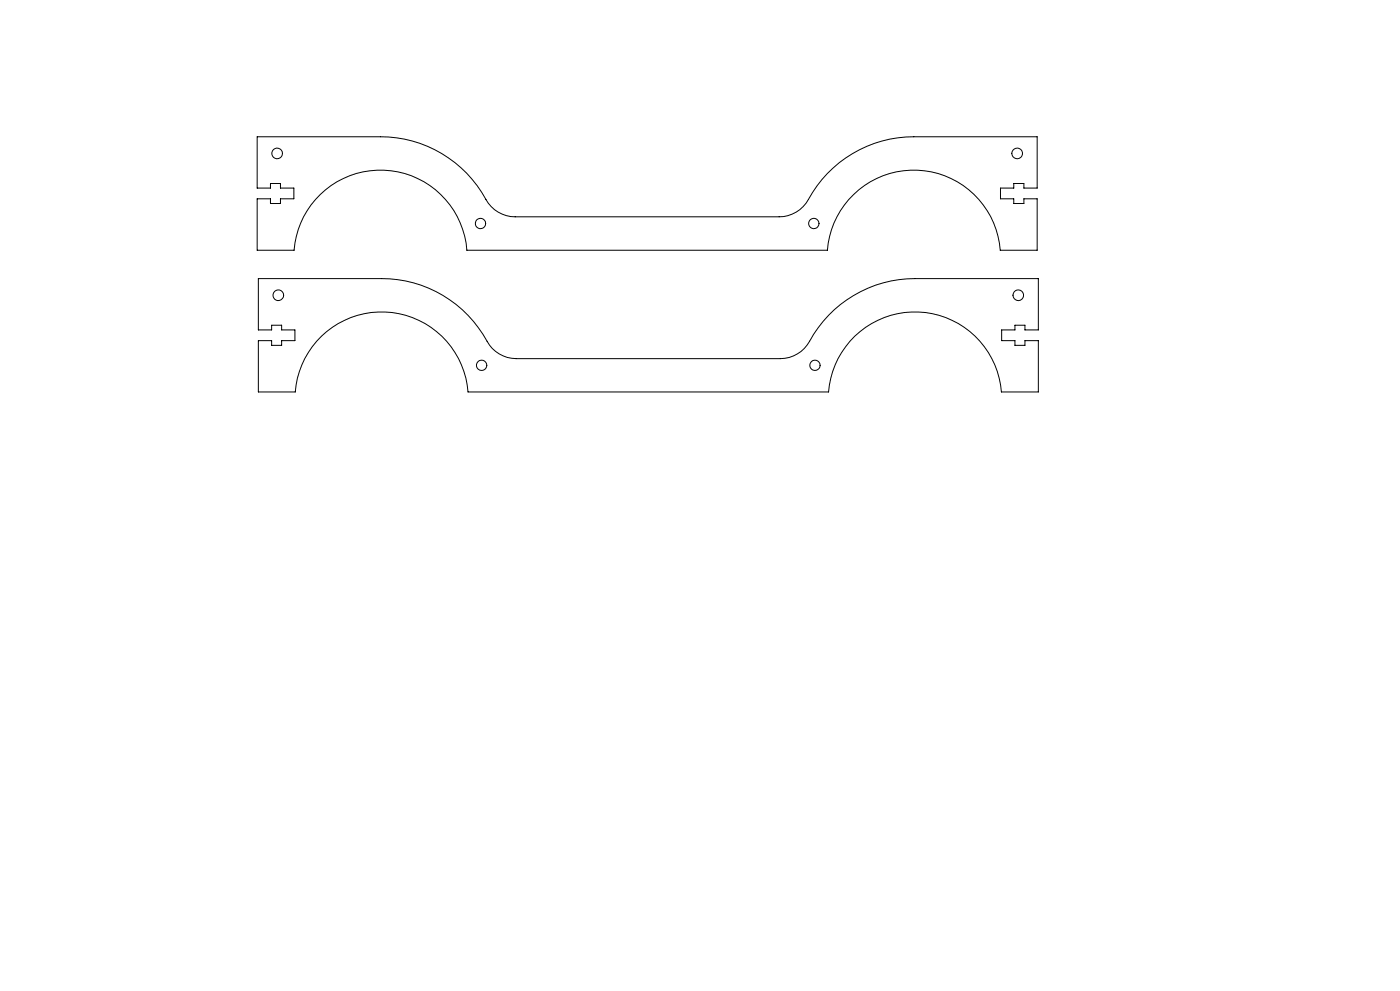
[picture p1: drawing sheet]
<svg xmlns="http://www.w3.org/2000/svg" width="420mm" height="297mm" viewBox="0 0 420 297" stroke-linecap="round" stroke-linejoin="round" font-family="sans-serif">
<g fill="none" stroke="#000" stroke-width=".3">
<path d="M77.2 41h37a36.3 36.3 0 0 1 32.3 19.9 10.1 10.1 0 0 0 8.1 4.1h79.2a10 10 0 0 0 8.7-5.2 36 36 0 0 1 31.6-18.8h37v15.4h-3.9v-1.4h-3.1v1.4h-4v3.2h4v1.4h3.1v-1.4h3.9v15.4h-11a26 26 0 0 0-26-24 26 26 0 0 0-25.9 24h-108.1a26 26 0 0 0-26-24 26 26 0 0 0-25.9 24h-11v-15.4h3.9v1.4h3v-1.4h4.1v-3.2h-4.1v-1.4h-3v1.4h-3.9zM77.5 83.5h37a36.3 36.3 0 0 1 32.3 19.9 10.1 10.1 0 0 0 8.1 4.1h79.2a10.1 10.1 0 0 0 8.8-5.2 36 36 0 0 1 31.6-18.8h37v15.4h-4v-1.4h-3v1.4h-4v3.2h4v1.4h3v-1.4h4v15.4h-11.1a26 26 0 0 0-25.9-24 26 26 0 0 0-25.9 24h-108.2a26 26 0 0 0-25.9-24 26 26 0 0 0-25.9 24h-11.1v-15.4h4v1.4h3v-1.4h4v-3.2h-4v-1.4h-3v1.4h-4z"/>
<circle cx="83.1" cy="46" r="1.6"/>
<circle cx="305.1" cy="46" r="1.61"/>
<circle cx="144.1" cy="67" r="1.55"/>
<circle cx="244.2" cy="67" r="1.56"/>
<circle cx="83.5" cy="88.5" r="1.6"/>
<circle cx="305.5" cy="88.5" r="1.6"/>
<circle cx="144.5" cy="109.5" r="1.56"/>
<circle cx="244.5" cy="109.5" r="1.55"/>
</g>
</svg>
